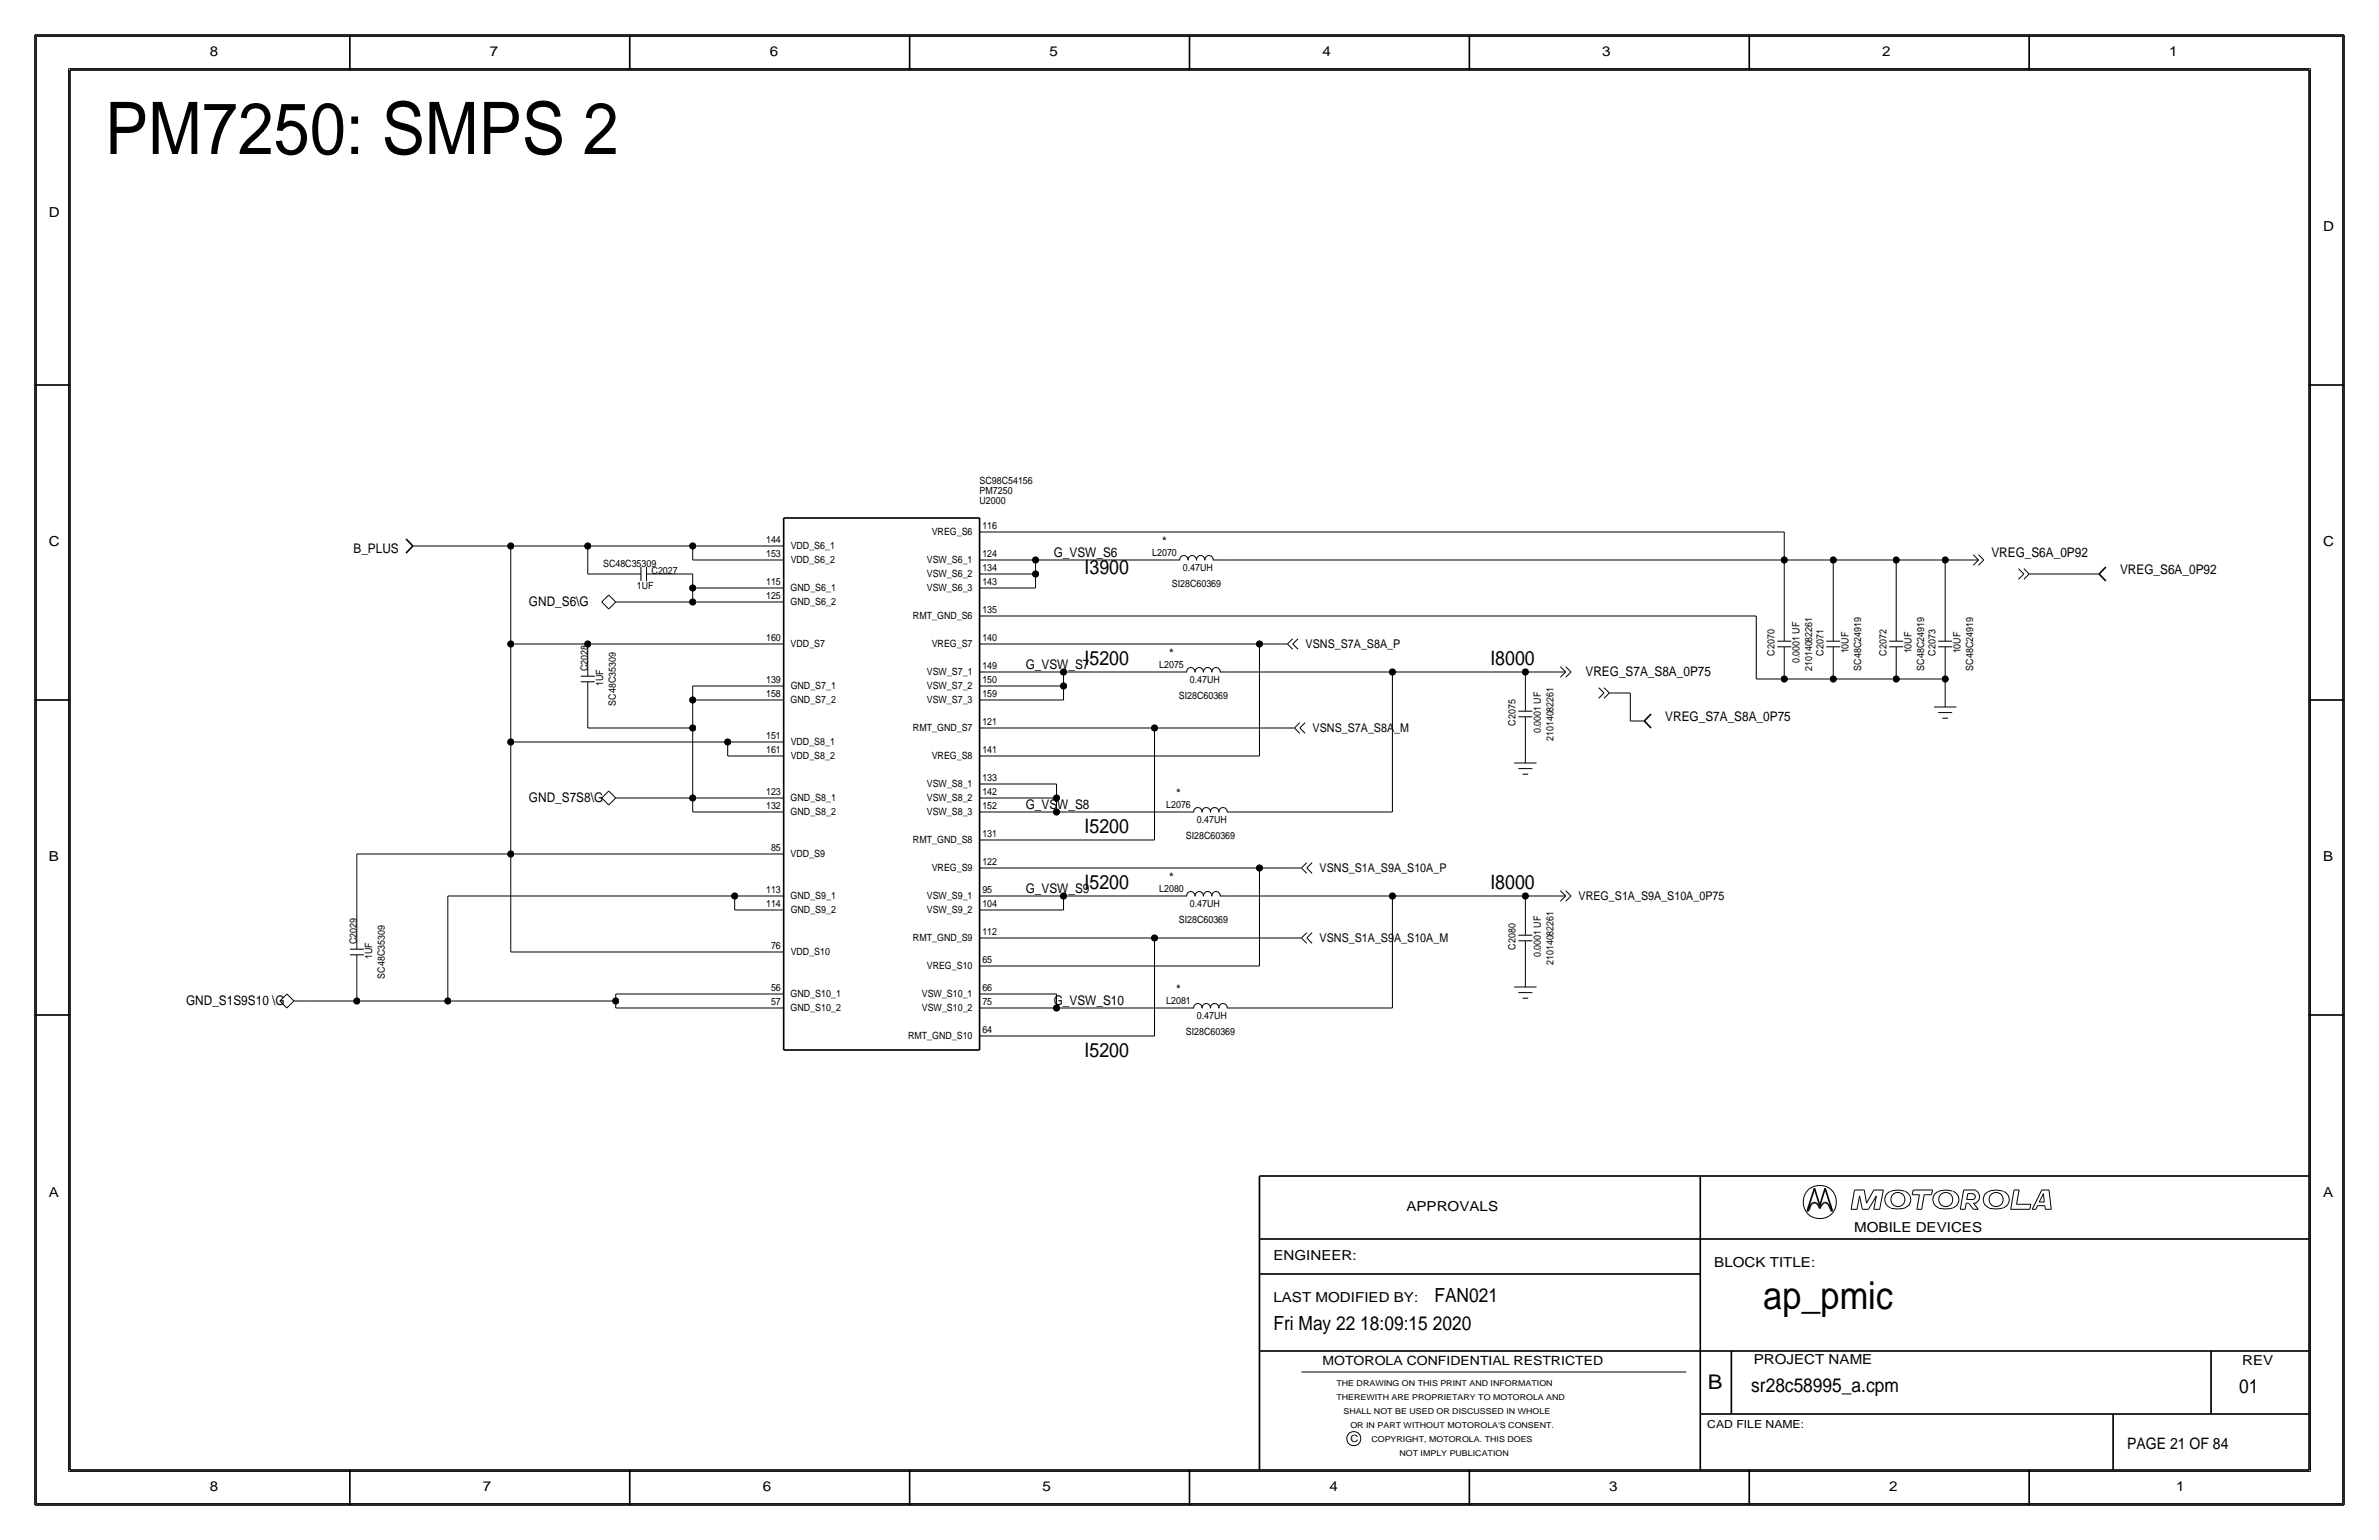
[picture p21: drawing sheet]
<svg xmlns="http://www.w3.org/2000/svg" width="432mm" height="279mm" viewBox="0 0 432 279" stroke-linecap="round" stroke-linejoin="round" font-family="sans-serif">
<defs><g id="words">
<text font-size="13.2" x="19" y="27.9">PM7250: SMPS 2</text>
<text font-size="7" x="320" y="237.5">ap_pmic</text>
<text font-size="3.7" x="310" y="252.1">B</text>
<g font-size="3.6">
<text x="196.9" y="104.1">I3900</text>
<text x="196.9" y="120.7">I5200</text>
<text x="270.5" y="120.7">I8000</text>
<text x="196.9" y="151.1">I5200</text>
<text x="196.9" y="161.3">I5200</text>
<text x="270.5" y="161.3">I8000</text>
<text x="196.9" y="191.8">I5200</text>
</g>
<g font-size="3.5">
<text x="260.3" y="236.2">FAN021</text>
<text x="231.1" y="241.3">Fri May 22 18:09:15 2020</text>
<text x="317.9" y="252.6">sr28c58995_a.cpm</text>
<text x="406.4" y="252.7">01</text>
</g>
<text font-size="2.9" x="386.1" y="262.9">PAGE 21 OF 84</text>
<g font-size="2.5">
<text x="38.1" y="10.2">8</text>
<text x="88.9" y="10.2">7</text>
<text x="139.7" y="10.2">6</text>
<text x="190.5" y="10.2">5</text>
<text x="240" y="10.2">4</text>
<text x="290.8" y="10.2">3</text>
<text x="341.6" y="10.2">2</text>
<text x="393.7" y="10.2">1</text>
<text x="8.9" y="39.4">D</text>
<text x="421.6" y="41.9">D</text>
<text x="8.9" y="99.1">C</text>
<text x="421.6" y="99.1">C</text>
<text x="8.9" y="156.2">B</text>
<text x="421.6" y="156.2">B</text>
<text x="8.9" y="217.2">A</text>
<text x="255.3" y="219.7">APPROVALS</text>
<text x="421.6" y="217.2">A</text>
<text x="336.5" y="223.5">MOBILE DEVICES</text>
<text x="231.1" y="228.6">ENGINEER:</text>
<text x="311.1" y="229.9">BLOCK TITLE:</text>
<text x="231.1" y="236.2">LAST MODIFIED BY:</text>
<text x="318.3" y="247.5">PROJECT NAME</text>
<text x="407" y="247.6">REV</text>
<text x="38.1" y="270.5">8</text>
<text x="87.6" y="270.5">7</text>
<text x="138.4" y="270.5">6</text>
<text x="189.2" y="270.5">5</text>
<text x="241.3" y="270.5">4</text>
<text x="292.1" y="270.5">3</text>
<text x="342.9" y="270.5">2</text>
<text x="395" y="270.5">1</text>
</g>
<g font-size="2.4">
<text x="64.2" y="100.3">B_PLUS</text>
<text x="191.3" y="101.1">G_VSW_S6</text>
<text x="211" y="99.1">*</text>
<text x="361.4" y="101.1">VREG_S6A_0P92</text>
<text x="384.8" y="104.1">VREG_S6A_0P92</text>
<text x="96" y="110">GND_S6\G</text>
<text x="212.2" y="119.4">*</text>
<text x="186.2" y="121.4">G_VSW_S7</text>
<text x="287.8" y="122.7">VREG_S7A_S8A_0P75</text>
<text x="302.3" y="130.8">VREG_S7A_S8A_0P75</text>
<text x="96" y="145.5">GND_S7S8\G</text>
<text x="186.2" y="146.8">G_VSW_S8</text>
<text x="213.5" y="144.8">*</text>
<text x="212.2" y="160">*</text>
<text x="186.2" y="162.1">G_VSW_S9</text>
<text x="33.8" y="182.4">GND_S1S9S10 \G</text>
<text x="191.3" y="182.4">G_VSW_S10</text>
<text x="213.5" y="180.3">*</text>
</g>
<text font-size="2.3" x="240" y="247.6">MOTOROLA CONFIDENTIAL RESTRICTED</text>
<g font-size="2.2">
<text x="237" y="117.6">VSNS_S7A_S8A_P</text>
<text x="238.3" y="132.8">VSNS_S7A_S8A_M</text>
<text x="239.5" y="158.2">VSNS_S1A_S9A_S10A_P</text>
<text x="286.5" y="163.3">VREG_S1A_S9A_S10A_0P75</text>
<text x="239.5" y="170.9">VSNS_S1A_S9A_S10A_M</text>
</g>
<text font-size="2" x="309.9" y="259.1">CAD FILE NAME:</text>
<g font-size="1.8">
<text x="177.8" y="87.8">SC98C54156</text>
<text x="177.8" y="89.6">PM7250</text>
<text x="177.8" y="91.4">U2000</text>
<text x="139" y="101.1">153</text>
<text x="139" y="98.5">144</text>
<text x="143.5" y="99.7">VDD_S6_1</text>
<text x="169.1" y="97">VREG_S6</text>
<text x="178.3" y="101.1">124</text>
<text x="178.3" y="96">116</text>
<text x="209.1" y="100.8">L2070</text>
<text x="109.5" y="102.9">SC48C35309</text>
<text x="115.6" y="106.9">1UF</text>
<text x="118.3" y="104.1">C2027</text>
<text x="139" y="106.2">115</text>
<text x="143.5" y="107.2">GND_S6_1</text>
<text x="143.5" y="102.2">VDD_S6_2</text>
<text x="168.2" y="107.2">VSW_S6_3</text>
<text x="168.2" y="104.6">VSW_S6_2</text>
<text x="168.2" y="102.1">VSW_S6_1</text>
<text x="178.3" y="106.2">143</text>
<text x="178.3" y="103.6">134</text>
<text x="212.7" y="106.4">SI28C60369</text>
<text x="214.7" y="103.6">0.47UH</text>
<text x="139" y="108.7">125</text>
<text x="143.5" y="109.8">GND_S6_2</text>
<text x="165.7" y="112.3">RMT_GND_S6</text>
<text x="178.3" y="111.2">135</text>
<text x="139" y="116.3">160</text>
<text x="143.5" y="117.4">VDD_S7</text>
<text x="169.1" y="117.3">VREG_S7</text>
<text x="178.3" y="116.3">140</text>
<text x="322.1" y="119" transform="rotate(-90 322.1 119)">C2070</text>
<text x="331" y="119" transform="rotate(-90 331 119)">C2071</text>
<text x="335.5" y="118.6" transform="rotate(-90 335.5 118.6)">10UF</text>
<text x="342.4" y="119" transform="rotate(-90 342.4 119)">C2072</text>
<text x="347" y="118.6" transform="rotate(-90 347 118.6)">10UF</text>
<text x="351.3" y="119" transform="rotate(-90 351.3 119)">C2073</text>
<text x="355.9" y="118.6" transform="rotate(-90 355.9 118.6)">10UF</text>
<text x="106.7" y="121.7" transform="rotate(-90 106.7 121.7)">C2028</text>
<text x="109.5" y="124.5" transform="rotate(-90 109.5 124.5)">1UF</text>
<text x="139" y="123.9">139</text>
<text x="143.5" y="125.1">GND_S7_1</text>
<text x="168.2" y="125">VSW_S7_2</text>
<text x="168.2" y="122.4">VSW_S7_1</text>
<text x="178.3" y="123.9">150</text>
<text x="178.3" y="121.4">149</text>
<text x="210.4" y="121.2">L2075</text>
<text x="216" y="124">0.47UH</text>
<text x="326.6" y="120.3" transform="rotate(-90 326.6 120.3)">0.0001 UF</text>
<text x="328.9" y="121.8" transform="rotate(-90 328.9 121.8)">21014082261</text>
<text x="337.8" y="121.7" transform="rotate(-90 337.8 121.7)">SC48C24919</text>
<text x="349.2" y="121.7" transform="rotate(-90 349.2 121.7)">SC48C24919</text>
<text x="358.1" y="121.7" transform="rotate(-90 358.1 121.7)">SC48C24919</text>
<text x="111.8" y="128" transform="rotate(-90 111.8 128)">SC48C35309</text>
<text x="139" y="126.5">158</text>
<text x="143.5" y="127.6">GND_S7_2</text>
<text x="168.2" y="127.5">VSW_S7_3</text>
<text x="178.3" y="126.5">159</text>
<text x="178.3" y="131.6">121</text>
<text x="214" y="126.7">SI28C60369</text>
<text x="275.1" y="131.7" transform="rotate(-90 275.1 131.7)">C2075</text>
<text x="139" y="136.6">161</text>
<text x="139" y="134.1">151</text>
<text x="143.5" y="137.8">VDD_S8_2</text>
<text x="143.5" y="135.2">VDD_S8_1</text>
<text x="165.7" y="132.6">RMT_GND_S7</text>
<text x="169.1" y="137.7">VREG_S8</text>
<text x="178.3" y="136.6">141</text>
<text x="279.7" y="133" transform="rotate(-90 279.7 133)">0.0001 UF</text>
<text x="281.9" y="134.5" transform="rotate(-90 281.9 134.5)">21014082261</text>
<text x="168.2" y="142.7">VSW_S8_1</text>
<text x="178.3" y="141.7">133</text>
<text x="139" y="146.8">132</text>
<text x="139" y="144.2">123</text>
<text x="143.5" y="145.3">GND_S8_1</text>
<text x="143.5" y="147.9">GND_S8_2</text>
<text x="168.2" y="147.8">VSW_S8_3</text>
<text x="168.2" y="145.2">VSW_S8_2</text>
<text x="178.3" y="146.8">152</text>
<text x="178.3" y="144.2">142</text>
<text x="211.7" y="146.6">L2076</text>
<text x="217.2" y="149.4">0.47UH</text>
<text x="139.9" y="154.4">85</text>
<text x="143.5" y="155.6">VDD_S9</text>
<text x="165.7" y="152.9">RMT_GND_S8</text>
<text x="178.3" y="151.8">131</text>
<text x="215.2" y="152.1">SI28C60369</text>
<text x="169.1" y="158">VREG_S9</text>
<text x="178.3" y="157">122</text>
<text x="210.4" y="161.8">L2080</text>
<text x="139" y="164.6">114</text>
<text x="139" y="162">113</text>
<text x="143.5" y="163.2">GND_S9_1</text>
<text x="143.5" y="165.7">GND_S9_2</text>
<text x="168.2" y="163">VSW_S9_1</text>
<text x="168.2" y="165.6">VSW_S9_2</text>
<text x="178.3" y="164.6">104</text>
<text x="178.3" y="162">95</text>
<text x="214" y="167.4">SI28C60369</text>
<text x="216" y="164.6">0.47UH</text>
<text x="64.8" y="171.3" transform="rotate(-90 64.8 171.3)">C2029</text>
<text x="67.6" y="174" transform="rotate(-90 67.6 174)">1UF</text>
<text x="139.9" y="172.2">76</text>
<text x="143.5" y="173.3">VDD_S10</text>
<text x="165.7" y="170.7">RMT_GND_S9</text>
<text x="178.3" y="169.7">112</text>
<text x="275.1" y="172.3" transform="rotate(-90 275.1 172.3)">C2080</text>
<text x="279.7" y="173.7" transform="rotate(-90 279.7 173.7)">0.0001 UF</text>
<text x="69.8" y="177.6" transform="rotate(-90 69.8 177.6)">SC48C35309</text>
<text x="139.9" y="179.8">56</text>
<text x="168.2" y="175.8">VREG_S10</text>
<text x="178.3" y="179.8">66</text>
<text x="178.3" y="174.7">65</text>
<text x="281.9" y="175.1" transform="rotate(-90 281.9 175.1)">21014082261</text>
<text x="139.9" y="182.4">57</text>
<text x="143.5" y="183.5">GND_S10_2</text>
<text x="143.5" y="181">GND_S10_1</text>
<text x="167.3" y="183.4">VSW_S10_2</text>
<text x="167.3" y="180.8">VSW_S10_1</text>
<text x="178.3" y="182.4">75</text>
<text x="211.7" y="182.1">L2081</text>
<text x="217.2" y="184.9">0.47UH</text>
<text x="164.8" y="188.5">RMT_GND_S10</text>
<text x="178.3" y="187.4">64</text>
<text x="215.2" y="187.7">SI28C60369</text>
<text x="245.1" y="261.6">C</text>
</g>
<g font-size="1.5">
<text x="242.6" y="251.5">THE DRAWING ON THIS PRINT AND INFORMATION</text>
<text x="242.6" y="254">THEREWITH ARE PROPRIETARY TO MOTOROLA AND</text>
<text x="243.8" y="256.5">SHALL NOT BE USED OR DISCUSSED IN WHOLE</text>
<text x="245.1" y="259.1">OR IN PART WITHOUT MOTOROLA'S CONSENT.</text>
<text x="248.9" y="261.6">COPYRIGHT, MOTOROLA. THIS DOES</text>
<text x="254" y="264.2">NOT IMPLY PUBLICATION</text>
</g>
</g></defs>
<g fill="none" stroke="#000" stroke-width=".18">
<path d="M6.6 6.6h418.6zM6.6 6.6v266.2zM12.4 12.4v254.6zM12.4 12.4h407zM419.4 12.4v254.6zM425.2 6.6v266.2zM74.9 99.1h2.6zM77.5 99.1h15.2zM92.7 99.1v17.7zM92.7 99.1h14zM106.7 99.1h19zM106.7 99.1v5z"/>
<path d="M125.7 99.1v2.5zM125.7 99.1h14zM139.7 99.1h2.5zM177.8 96.5h2.5zM180.3 96.5h143.5zM323.8 96.5v5.1zM92.7 116.8v17.8zM92.7 116.8h14zM106.7 104.1h5.1zM106.7 116.8v1.3zM106.7 118.1v4.6zM106.7 116.8h33z"/>
<path d="M109.2 109.2l1.3 1.3zM110.5 108l1.3 1.2zM110.5 107.9l-1.3 1.3zM111.8 109.2l-1.3 1.3zM111.8 104.1h4.5zM111.8 109.2h2.5zM114.3 109.2h11.4zM116.3 102.9v2.5zM117.3 104.1h4.6zM117.3 102.9v2.5zM121.9 104.1h3.8zM125.7 101.6h14z"/>
<path d="M125.7 104.1v2.6zM125.7 106.7h14zM125.7 106.7v2.5zM125.7 109.2h14zM139.7 116.8h2.5zM139.7 101.6h2.5zM139.7 109.2h2.5zM139.7 106.7h2.5zM177.8 106.7h2.5zM177.8 116.8h2.5zM177.8 111.8h2.5zM177.8 104.1h2.5z"/>
<path d="M177.8 101.6h2.5zM180.3 106.7h7.7zM180.3 116.8h48.3zM180.3 104.1h7.7zM180.3 101.6h7.7zM180.3 111.8h138.5zM188 104.1v2.6zM188 101.6v2.5zM188 101.6h24.1zM212.1 101.6h2zM214.1 101.7a.75 .75 0 0 1 .8-.9 .75 .75 0 0 1 .7 .9M215.6 101.7a.75 .75 0 0 1 .8-.9 .75 .75 0 0 1 .7 .9"/>
<path d="M217.2 101.7a.75 .75 0 0 1 .7-.9 .75 .75 0 0 1 .7 .9M218.7 101.7a.75 .75 0 0 1 .7-.9 .75 .75 0 0 1 .8 .9M220.2 101.6h2zM222.2 101.6h101.6zM228.6 116.8h3.8zM228.6 116.8v20.4zM232.4 116.8h1.3zM233.7 116.8l.9 1zM234.6 116.8l1 1zM234.6 115.9l-.9 .9zM235.6 115.9l-1 .9zM318.8 111.8v11.4z"/>
<path d="M322.6 116.3h2.5zM322.6 117.3h2.5zM323.8 101.6h8.9zM323.8 101.6v10.2zM323.8 117.3v4.6zM323.8 111.8v4.5zM331.5 117.3h2.5zM331.5 116.3h2.5zM332.7 101.6h11.5zM332.7 101.6v10.2zM332.7 117.3v4.6zM332.7 111.8v4.5z"/>
<path d="M342.9 117.3h2.5zM342.9 116.3h2.5zM344.2 101.6h8.9zM344.2 101.6v10.2zM344.2 117.3v4.6zM344.2 111.8v4.5zM351.8 117.3h2.5zM351.8 116.3h2.5zM353.1 101.6h3.8zM353.1 101.6v10.2zM353.1 117.3v4.6zM353.1 111.8v4.5z"/>
<path d="M356.9 101.6h2.2zM358.1 100.6l1 1zM358.1 102.6l1-1zM359.1 102.6l1-1zM359.1 100.6l1 1zM366.4 103.2l.9 .9zM367.3 105.1l1-1zM367.3 104.1l-.9 1zM367.3 103.2l1 .9zM368.3 104.1h1.3zM369.6 104.1h8.9zM378.5 104.1h2.5z"/>
<path d="M92.7 134.6h39.4zM92.7 134.6v20.3zM105.4 123.7h2.5zM105.4 122.7h2.5zM106.7 132.1h19zM106.7 128.3v3.8zM106.7 123.7v4.6zM125.7 132.1v12.7zM125.7 127v5.1zM125.7 124.5v2.5zM125.7 127h14zM125.7 124.5h14z"/>
<path d="M132.1 134.6h7.6zM132.1 134.6v2.6zM132.1 137.2h7.6zM139.7 137.2h2.5zM139.7 127h2.5zM139.7 134.6h2.5zM139.7 124.5h2.5zM177.8 127h2.5zM177.8 124.5h2.5zM177.8 121.9h2.5zM177.8 137.2h2.5zM177.8 132.1h2.5z"/>
<path d="M180.3 137.2h48.3zM180.3 132.1h29.3zM180.3 124.5h12.7zM180.3 127h12.7zM180.3 121.9h12.7zM193 124.5v2.5zM193 121.9v2.6zM193 121.9h20.4zM209.5 132.1v20.3zM209.6 132.1h24.1zM213.4 121.9h2zM215.4 122a.75 .75 0 0 1 .7-.9 .75 .75 0 0 1 .8 .9"/>
<path d="M216.9 122a.75 .75 0 0 1 .8-.9 .75 .75 0 0 1 .7 .9M218.4 122a.75 .75 0 0 1 .8-.9 .75 .75 0 0 1 .7 .9M220 122a.75 .75 0 0 1 .7-.9 .75 .75 0 0 1 .7 .9M221.5 121.9h2zM223.5 121.9h29.2zM233.7 132.1h1.2zM234.9 132.1l1 .9zM235.9 132.1l1 .9zM235.9 131.1l-.9 1zM236.9 131.1l-1 1zM252.7 121.9h24.2zM252.7 121.9v25.4z"/>
<path d="M274.8 138.4h4.1zM275.6 130h2.5zM275.6 129h2.5zM275.6 139.4h2.5zM276.9 134.6v1.3zM276.9 121.9h5zM276.9 121.9v2.6zM276.9 130v4.6zM276.9 124.5v4.5zM276.9 135.9v2.5zM281.9 121.9h2.3zM283.2 122.9l1-1z"/>
<path d="M283.2 121l1 .9zM284.2 121l.9 .9zM284.2 122.9l.9-1zM290.2 126.7l.9-1zM290.2 124.8l.9 .9zM291.1 124.8l1 .9zM291.1 126.7l1-1zM292.1 125.7h1.3zM293.4 125.7h2.5zM295.9 125.7v5.1zM295.9 130.8h2.5zM318.8 123.2h5z"/>
<path d="M323.8 123.2h8.9zM323.8 121.9v1.3zM332.7 123.2h11.5zM332.7 121.9v1.3zM344.2 123.2h8.9zM344.2 121.9v1.3zM351 128.3h4.1zM351.8 129.3h2.5zM352.6 130.3h1zM353.1 121.9v1.3zM353.1 123.2v2.5zM353.1 125.7v2.6z"/>
<path d="M64.8 154.9h27.9zM64.8 154.9v12.7zM92.7 154.9v17.8zM92.7 154.9h47zM109.2 144.8l1.3 1.2zM110.5 143.5l1.3 1.3zM110.5 143.5l-1.3 1.3zM111.8 144.8l-1.3 1.2zM111.8 144.8h2.5zM114.3 144.8h11.4zM125.7 147.3h14zM125.7 144.8v2.5z"/>
<path d="M125.7 144.8h14zM139.7 147.3h2.5zM139.7 144.8h2.5zM139.7 154.9h2.5zM177.8 147.3h2.5zM177.8 144.8h2.5zM177.8 142.2h2.5zM177.8 152.4h2.5zM177.8 157.5h2.5zM180.3 144.8h11.5zM180.3 142.2h11.5zM180.3 157.5h48.3z"/>
<path d="M180.3 152.4h29.3zM180.3 147.3h11.5zM191.8 142.2v2.6zM191.8 144.8v2.5zM191.8 147.3h22.8zM214.6 147.3h2.1zM216.7 147.4a.75 .75 0 0 1 .7-.9 .75 .75 0 0 1 .7 .9M218.2 147.4a.75 .75 0 0 1 .7-.9 .75 .75 0 0 1 .8 .9M219.7 147.4a.75 .75 0 0 1 .7-.9 .75 .75 0 0 1 .8 .9M221.2 147.4a.75 .75 0 0 1 .8-.9 .75 .75 0 0 1 .7 .9M222.8 147.3h2zM224.8 147.3h27.9z"/>
<path d="M228.6 157.5h6.3zM228.6 157.5v17.8zM234.9 157.5h1.3zM236.2 157.5l1 .9zM237.2 157.5l1 .9zM237.2 156.5l-1 1zM238.2 156.5l-1 1zM276.4 140.5h1zM63.5 172.2h2.5zM63.5 173.2h2.5zM64.8 177.8v3.8zM64.8 173.2v4.6z"/>
<path d="M64.8 167.6v4.6zM81.3 162.6v19zM81.3 162.6h52zM92.7 172.7h47zM133.3 162.6h6.4zM133.3 162.6v2.5zM133.3 165.1h6.4zM139.7 165.1h2.5zM139.7 162.6h2.5zM139.7 172.7h2.5zM177.8 170.2h2.5zM177.8 165.1h2.5z"/>
<path d="M177.8 162.6h2.5zM177.8 175.3h2.5zM180.3 175.3h48.3zM180.3 170.2h29.3zM180.3 162.6h12.7zM180.3 165.1h12.7zM193 162.6h20.4zM193 162.6v2.5zM209.5 170.2h25.4zM209.5 170.2v17.8zM213.4 162.6h2zM215.4 162.6a.75 .75 0 0 1 .7-.8 .75 .75 0 0 1 .8 .8"/>
<path d="M216.9 162.6a.75 .75 0 0 1 .8-.8 .75 .75 0 0 1 .7 .8M218.4 162.6a.75 .75 0 0 1 .8-.8 .75 .75 0 0 1 .7 .8M220 162.6a.75 .75 0 0 1 .7-.8 .75 .75 0 0 1 .7 .8M221.5 162.6h2zM223.5 162.6h29.2zM234.9 170.2h1.3zM236.2 170.2l1 .9zM237.2 170.2l1 .9zM237.2 169.2l-1 1zM238.2 169.2l-1 1zM252.7 162.6h24.2zM252.7 162.6v20.3z"/>
<path d="M274.8 179.1h4.1zM275.6 170.7h2.5zM275.6 169.7h2.5zM276.9 175.3v1.2zM276.9 162.6h5zM276.9 162.6v2.5zM276.9 176.5v2.6zM276.9 170.7v4.6zM276.9 165.1v4.6zM281.9 162.6h2.3zM283.2 163.5l1-.9zM283.2 161.6l1 1z"/>
<path d="M284.2 161.6l.9 1zM284.2 163.5l.9-.9zM50.8 181.6l1.3 1.3zM52.1 180.3l1.2 1.3zM52.1 180.3l-1.3 1.3zM53.3 181.6h2.6zM53.3 181.6l-1.2 1.3zM55.9 181.6h8.9zM64.8 181.6h16.5zM81.3 181.6h30.5zM111.8 180.3v1.3zM111.8 181.6v1.3z"/>
<path d="M111.8 182.9h27.9zM111.8 180.3h27.9zM139.7 182.9h2.5zM139.7 180.3h2.5zM177.8 182.9h2.5zM177.8 180.3h2.5zM177.8 188h2.5zM180.3 182.9h11.5zM180.3 180.3h11.5zM180.3 188h29.3zM191.8 182.9h22.8zM191.8 180.3v2.6z"/>
<path d="M214.6 182.9h2.1zM216.7 182.9a.75 .75 0 0 1 .7-.8 .75 .75 0 0 1 .7 .8M218.2 182.9a.75 .75 0 0 1 .7-.8 .75 .75 0 0 1 .8 .8M219.7 182.9a.75 .75 0 0 1 .7-.8 .75 .75 0 0 1 .8 .8M221.2 182.9a.75 .75 0 0 1 .8-.8 .75 .75 0 0 1 .7 .8M222.8 182.9h2zM224.8 182.9h27.9zM275.6 180.1h2.5zM276.4 181.1h1zM336 219.4h1.1zM336.6 215.9h1.8zM336.6 215.9l-.6 3.5z"/>
<path d="M337.5 217l-.4 2.4zM337.5 217l.5 2.4zM338 219.4h1.1zM338.4 215.9l.4 2.4zM340.1 219.4h1.1zM340.1 215.9h1.7zM340.1 215.9l-1.3 2.4zM340.6 217l-1.5 2.4zM340.6 217l-.5 2.4zM341.8 215.9l-.6 3.5zM343.1 216.2a1.6 1.6 0 0 0-1 1.5 1.6 1.6 0 0 0 1.1 1.5M345.7 216.1h-.2a4 4 0 0 0-2.3 .1"/>
<path d="M345.7 216.2a1.59 1.59 0 0 1 1.1 1.5 1.59 1.59 0 0 1-1.1 1.5 5.1 5.1 0 0 1-2.5 0M347.1 216.8h1.3zM347.3 215.9l-.2 .9zM347.3 215.9h3.5zM347.9 219.4h.9zM348.4 216.8l-.5 2.6zM349.2 216.8l-.4 2.6zM349.2 216.8h1.4zM350.8 215.9l-.2 .9zM354.4 216.1a3.1 3.1 0 0 0-3.3 .7 1.62 1.62 0 0 0 .8 2.4M354.4 219.2a5.1 5.1 0 0 1-2.5 0M354.5 216.2a1.59 1.59 0 0 1 1 1.5 1.59 1.59 0 0 1-1 1.5"/>
<path d="M355.8 219.4h.9zM356.4 215.9l-.6 3.5zM356.4 215.9h2.2zM356.9 218.3l-.2 1.1zM356.9 218.3h.4zM357 217.6h1.2zM357.2 216.6l-.2 1zM357.2 216.6h1zM357.3 218.3l.9 1.1zM358.1 216.7a.5 .5 0 0 1 .4 .4 .5 .5 0 0 1-.4 .5M358.2 219.4h.9zM358.2 218.3l.9 1.1z"/>
<path d="M358.2 218.3h.4zM358.5 216a1.24 1.24 0 0 1 .8 1.1 1.24 1.24 0 0 1-.8 1.2M363.5 216.1a3.1 3.1 0 0 0-3.3 .7 1.62 1.62 0 0 0 .8 2.4M363.6 219.2a5.1 5.1 0 0 1-2.6 0M363.6 216.2a1.59 1.59 0 0 1 1.1 1.5 1.59 1.59 0 0 1-1.1 1.5M364.9 219.4h3.5zM365.6 215.9l-.7 3.5zM365.6 215.9h.9zM366 218.5h2.6zM366.5 215.9l-.5 2.6zM368.6 218.5l-.2 .9zM368.9 219.4h.6z"/>
<path d="M369.8 218.7h1.3zM369.8 218.7l-.3 .7zM370.1 218.1h.9zM370.6 215.9l-1.7 3.5zM370.6 215.9h1.3zM370.9 216.6l-.8 1.5zM370.9 216.6l.1 1.5zM371.1 218.7l.1 .7zM371.2 219.4h1.1zM371.9 215.9l.4 3.5zM236.2 248.9h69.9zM6.6 272.8h418.6z"/>
<path d="M12.4 267h407z"/>
<circle cx="330.3" cy="218.1" r="3"/>
<circle cx="344.5" cy="217.6" r="1.28"/>
<circle cx="353.2" cy="217.6" r="1.28"/>
<circle cx="362.3" cy="217.6" r="1.28"/>
<circle cx="245.7" cy="261" r="1.28"/>
</g>
<g fill="#000" stroke="#000" stroke-width=".18">
<circle cx="92.7" cy="99.1" r=".56"/>
<circle cx="106.7" cy="99.1" r=".56"/>
<circle cx="125.7" cy="99.1" r=".56"/>
<circle cx="92.7" cy="116.8" r=".56"/>
<circle cx="106.7" cy="116.8" r=".56"/>
<circle cx="125.7" cy="109.2" r=".56"/>
<circle cx="125.7" cy="106.7" r=".56"/>
<circle cx="188" cy="101.6" r=".56"/>
<circle cx="188" cy="104.1" r=".56"/>
<circle cx="228.6" cy="116.8" r=".56"/>
<circle cx="323.8" cy="101.6" r=".56"/>
<circle cx="332.7" cy="101.6" r=".56"/>
<circle cx="344.2" cy="101.6" r=".56"/>
<circle cx="353.1" cy="101.6" r=".56"/>
<circle cx="92.7" cy="134.6" r=".56"/>
<circle cx="125.7" cy="127" r=".56"/>
<circle cx="125.7" cy="132.1" r=".56"/>
<circle cx="132.1" cy="134.6" r=".56"/>
<circle cx="193" cy="124.5" r=".56"/>
<circle cx="193" cy="121.9" r=".56"/>
<circle cx="209.5" cy="132.1" r=".56"/>
<circle cx="252.7" cy="121.9" r=".56"/>
<circle cx="276.9" cy="121.9" r=".56"/>
<circle cx="323.8" cy="123.2" r=".56"/>
<circle cx="332.7" cy="123.2" r=".56"/>
<circle cx="344.2" cy="123.2" r=".56"/>
<circle cx="353.1" cy="123.2" r=".56"/>
<circle cx="92.7" cy="154.9" r=".56"/>
<circle cx="125.7" cy="144.8" r=".56"/>
<circle cx="191.8" cy="144.8" r=".56"/>
<circle cx="191.8" cy="147.3" r=".56"/>
<circle cx="228.6" cy="157.5" r=".56"/>
<circle cx="133.3" cy="162.6" r=".56"/>
<circle cx="193" cy="162.6" r=".56"/>
<circle cx="209.5" cy="170.2" r=".56"/>
<circle cx="252.7" cy="162.6" r=".56"/>
<circle cx="276.9" cy="162.6" r=".56"/>
<circle cx="64.8" cy="181.6" r=".56"/>
<circle cx="81.3" cy="181.6" r=".56"/>
<circle cx="111.8" cy="181.6" r=".56"/>
<circle cx="191.8" cy="182.9" r=".56"/>
</g>
<g fill="none" stroke="#000" stroke-width=".3">
<path d="M6.3 6.4v266.7zM6.4 6.4h419zM12.7 12.7h406.4zM12.7 12.7v254zM63.5 6.4v6.3zM114.3 6.4v6.3zM165.1 6.4v6.3zM215.9 6.3v6.4zM266.7 6.4v6.3zM317.5 6.4v6.3zM368.3 6.4v6.3zM419.1 12.7v254z"/>
<path d="M425.4 6.4v266.7zM6.3 69.8h6.4zM419.1 69.8h6.3zM73.7 97.8l1.2 1.3zM74.9 99.1l-1.2 1.2zM142.2 94h35.6zM142.2 94v96.5zM177.8 94v96.5zM381 104.1l1.2 1.3zM382.2 102.9l-1.2 1.2zM6.3 127h6.4zM298.4 130.8l1.3 1.3z"/>
<path d="M299.7 129.5l-1.3 1.3zM419.1 127h6.3zM6.3 184.1h6.4zM142.2 190.5h35.6zM419.1 184.1h6.3zM228.6 213.4v53.3zM228.6 213.4h190.5zM308.6 213.4v53.3zM328 219.7h.2zM328.4 219.4l-.2 .3zM328.6 218.8l-.2 .6zM328.8 218.5l-.2 .3z"/>
<path d="M329 218.3l.2-.1zM329 218.3l-.2 .2zM329.2 218.2h.2zM329.3 215.6l-1.3 4.1zM329.3 215.6l1 3.1zM329.4 218.2l.2 .1zM329.6 218.3l.3 .2zM329.9 218.5l.2 .3zM330.1 218.8l.2 .5zM330.5 218.8l-.2 .5zM330.8 218.5l-.3 .3zM331 218.3l-.2 .2z"/>
<path d="M331 218.3l.2-.1zM331.2 218.2h.2zM331.3 215.6l1.3 4.1zM331.3 215.6l-1 3.1zM331.4 218.2l.2 .1zM331.6 218.3l.2 .2zM331.8 218.5l.2 .3zM332 218.8l.3 .6zM332.3 219.4l.1 .3zM332.4 219.7h.2zM228.6 231.1h80zM228.6 224.8h190.5z"/>
<path d="M228.6 245.1h190.5zM308.6 256.5h110.5zM314.2 245.1v11.4zM383.5 256.5v10.2zM401.3 245.1v11.4zM6.4 273h419zM12.7 266.7h406.4zM63.5 266.7v6.4zM114.3 266.7v6.4zM165.1 266.7v6.4zM215.9 266.7v6.3zM266.7 266.7v6.4z"/>
<path d="M317.5 266.7v6.4zM368.3 266.7v6.4z"/>
</g>
<use href="#words"/>
</svg>
